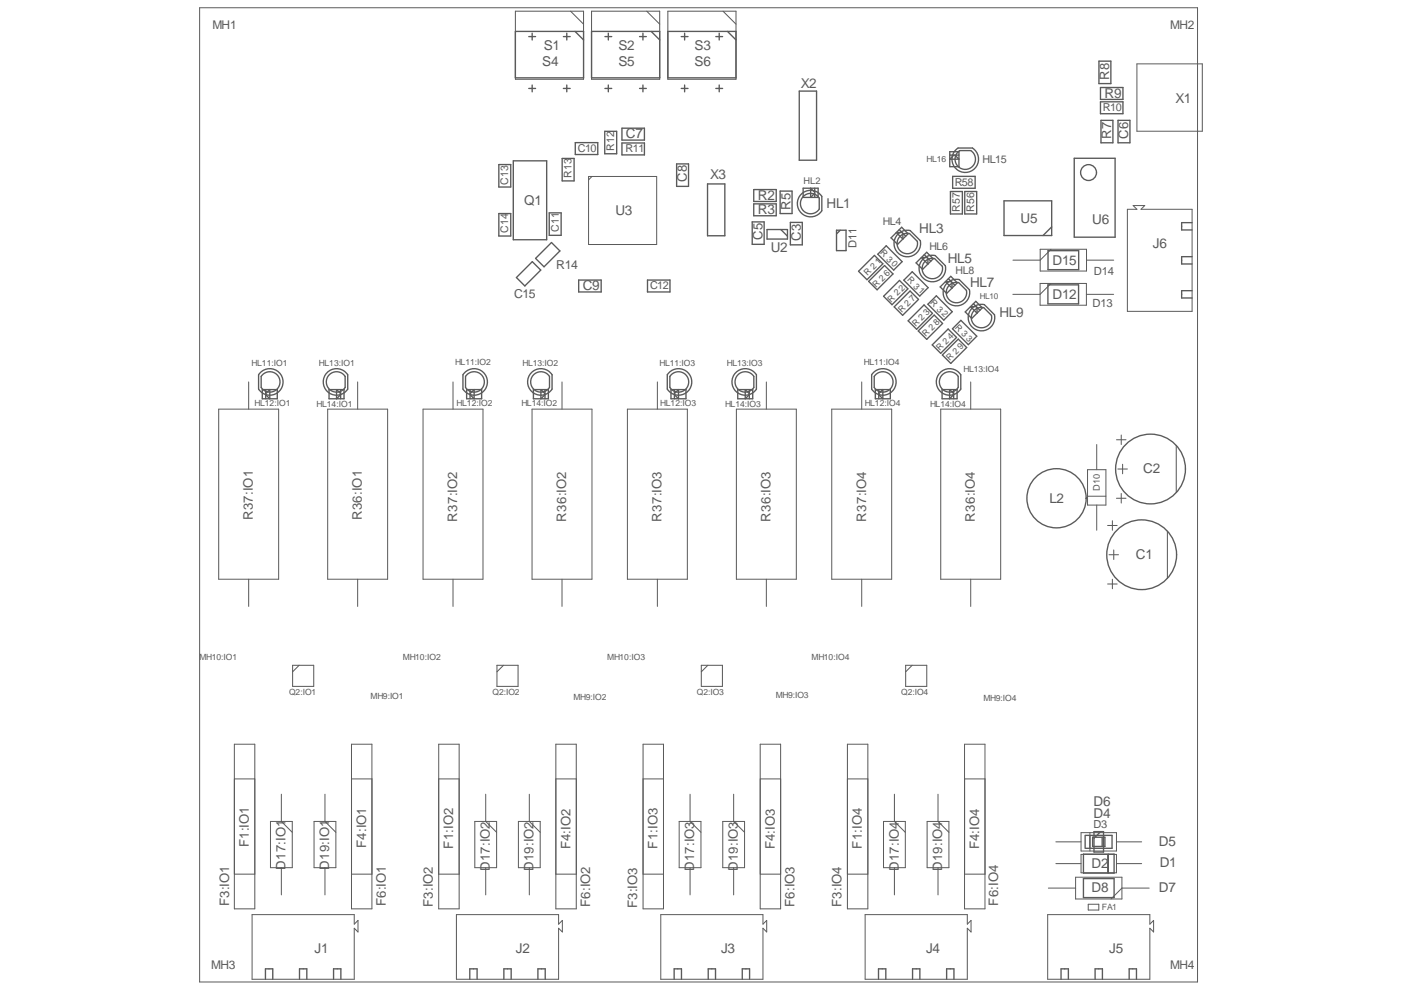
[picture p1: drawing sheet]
<svg xmlns="http://www.w3.org/2000/svg" width="297mm" height="210mm" viewBox="0 0 297 210" stroke-linecap="round" stroke-linejoin="round" font-family="sans-serif">
<defs><g id="words">
<g font-size="2.9" fill="#5a5a5a">
<text x="115" y="10.5">S1</text>
<text x="130.8" y="10.5">S2</text>
<text x="147" y="10.5">S3</text>
<text x="114.7" y="13.9">S4</text>
<text x="130.8" y="13.9">S5</text>
<text x="147" y="13.9">S6</text>
<text x="169.4" y="18.5">X2</text>
<text x="233.7" y="20.7">R9</text>
<text x="248.7" y="21.7">X1</text>
<text x="132.4" y="29.3">C7</text>
<text x="150.2" y="38">X3</text>
<text x="110.9" y="43.3">Q1</text>
<text x="130.2" y="45.4">U3</text>
<text x="160.3" y="42.3">R2</text>
<text x="160.3" y="45.3">R3</text>
<text x="174.8" y="44">HL1</text>
<text x="215.9" y="47.1">U5</text>
<text x="231.1" y="47.5">U6</text>
<text x="163.1" y="53.2">U2</text>
<text x="194.5" y="49.3">HL3</text>
<text x="243.9" y="52.5">J6</text>
<text x="200.5" y="55.6">HL5</text>
<text x="222.7" y="56">D15</text>
<text x="123.3" y="61.4">C9</text>
<text x="205.2" y="60.7">HL7</text>
<text x="222.7" y="63.2">D12</text>
<text x="211.4" y="67.2">HL9</text>
<text x="241.9" y="100.1">C2</text>
<text x="222" y="106.4">L2</text>
<text x="240.3" y="118.3">C1</text>
<text x="231.3" y="173.1">D4</text>
<text x="231.3" y="170.6">D6</text>
<text x="245.2" y="179">D5</text>
<text x="230.9" y="183.7">D2</text>
<text x="245.4" y="183.5">D1</text>
<text x="230.9" y="188.8">D8</text>
<text x="245.2" y="188.8">D7</text>
<text x="66.5" y="201.6">J1</text>
<text x="109.2" y="201.6">J2</text>
<text x="152.5" y="201.6">J3</text>
<text x="195.9" y="201.6">J4</text>
<text x="234.7" y="201.6">J5</text>
</g>
<g font-size="2.8" fill="#5a5a5a">
<text x="234.7" y="16.9" transform="rotate(-90 234.7 16.9)">R8</text>
<text x="235.1" y="29.4" transform="rotate(-90 235.1 29.4)">R7</text>
<text x="238.7" y="29.4" transform="rotate(-90 238.7 29.4)">C6</text>
<text x="145.3" y="38.6" transform="rotate(-90 145.3 38.6)">C8</text>
<text x="167.2" y="44.3" transform="rotate(-90 167.2 44.3)">R5</text>
<text x="161.3" y="50.9" transform="rotate(-90 161.3 50.9)">C5</text>
<text x="169.4" y="51" transform="rotate(-90 169.4 51)">C3</text>
<text x="53.5" y="110.1" transform="rotate(-90 53.5 110.1)">R37:IO1</text>
<text x="76.6" y="110.1" transform="rotate(-90 76.6 110.1)">R36:IO1</text>
<text x="96.7" y="110.3" transform="rotate(-90 96.7 110.3)">R37:IO2</text>
<text x="119.8" y="110.3" transform="rotate(-90 119.8 110.3)">R36:IO2</text>
<text x="140" y="110.3" transform="rotate(-90 140 110.3)">R37:IO3</text>
<text x="163" y="110.3" transform="rotate(-90 163 110.3)">R36:IO3</text>
<text x="183.2" y="110.3" transform="rotate(-90 183.2 110.3)">R37:IO4</text>
<text x="206.3" y="110.3" transform="rotate(-90 206.3 110.3)">R36:IO4</text>
<text x="52.7" y="179.3" transform="rotate(-90 52.7 179.3)">F1:IO1</text>
<text x="77.5" y="179.5" transform="rotate(-90 77.5 179.5)">F4:IO1</text>
<text x="95.9" y="179.6" transform="rotate(-90 95.9 179.6)">F1:IO2</text>
<text x="120.7" y="179.7" transform="rotate(-90 120.7 179.7)">F4:IO2</text>
<text x="139.1" y="179.6" transform="rotate(-90 139.1 179.6)">F1:IO3</text>
<text x="163.9" y="179.7" transform="rotate(-90 163.9 179.7)">F4:IO3</text>
<text x="182.4" y="179.6" transform="rotate(-90 182.4 179.6)">F1:IO4</text>
<text x="207.1" y="179.7" transform="rotate(-90 207.1 179.7)">F4:IO4</text>
<text x="60.4" y="184" transform="rotate(-90 60.4 184)">D17:IO1</text>
<text x="69.7" y="184" transform="rotate(-90 69.7 184)">D19:IO1</text>
<text x="103.7" y="184.4" transform="rotate(-90 103.7 184.4)">D17:IO2</text>
<text x="112.9" y="184.4" transform="rotate(-90 112.9 184.4)">D19:IO2</text>
<text x="146.9" y="184.4" transform="rotate(-90 146.9 184.4)">D17:IO3</text>
<text x="156.1" y="184.4" transform="rotate(-90 156.1 184.4)">D19:IO3</text>
<text x="190.2" y="184.4" transform="rotate(-90 190.2 184.4)">D17:IO4</text>
<text x="199.3" y="184.4" transform="rotate(-90 199.3 184.4)">D19:IO4</text>
<text x="48.5" y="191.8" transform="rotate(-90 48.5 191.8)">F3:IO1</text>
<text x="81.6" y="191.8" transform="rotate(-90 81.6 191.8)">F6:IO1</text>
<text x="91.6" y="191.9" transform="rotate(-90 91.6 191.9)">F3:IO2</text>
<text x="124.9" y="191.9" transform="rotate(-90 124.9 191.9)">F6:IO2</text>
<text x="168.1" y="191.9" transform="rotate(-90 168.1 191.9)">F6:IO3</text>
<text x="178" y="191.9" transform="rotate(-90 178 191.9)">F3:IO4</text>
<text x="211.2" y="191.6" transform="rotate(-90 211.2 191.6)">F6:IO4</text>
<text x="134.8" y="192.2" transform="rotate(-90 134.8 192.2)">F3:IO3</text>
</g>
<g font-size="2.6" fill="#5a5a5a">
<text x="117.7" y="56.9">R14</text>
<text x="108.8" y="63.1">C15</text>
</g>
<g font-size="2.5" fill="#5a5a5a">
<text x="45" y="6.1">MH1</text>
<text x="247.6" y="6.1">MH2</text>
<text x="44.7" y="205">MH3</text>
<text x="247.6" y="205">MH4</text>
</g>
<g font-size="2.4" fill="#5a5a5a">
<text x="181.2" y="52.6" transform="rotate(-90 181.2 52.6)">D11</text>
<text x="231.4" y="58.1">D14</text>
<text x="231.1" y="65.1">D13</text>
</g>
<g font-size="2.3" fill="#5a5a5a">
<text x="233.4" y="23.5">R10</text>
<text x="122.3" y="32.2">C10</text>
<text x="132.4" y="32.2">R11</text>
<text x="207.9" y="34.5">HL15</text>
<text x="202" y="39.3">R58</text>
<text x="137.5" y="61.2">C12</text>
<text x="231.4" y="175.3">D3</text>
</g>
<g font-size="2.2" fill="#5a5a5a">
<text x="129.9" y="32" transform="rotate(-90 129.9 32)">R12</text>
<text x="107.5" y="39" transform="rotate(-90 107.5 39)">C13</text>
<text x="120.9" y="37.7" transform="rotate(-90 120.9 37.7)">R13</text>
<text x="186.7" y="47.7">HL4</text>
<text x="203.1" y="44.9" transform="rotate(-90 203.1 44.9)">R57</text>
<text x="206.1" y="44.9" transform="rotate(-90 206.1 44.9)">R56</text>
<text x="107.5" y="49.4" transform="rotate(-90 107.5 49.4)">C14</text>
<text x="118.2" y="49" transform="rotate(-90 118.2 49)">C11</text>
<text x="196.6" y="52.9">HL6</text>
<text x="202.2" y="58.1">HL8</text>
</g>
<text font-size="2" fill="#5a5a5a" x="170" y="39">HL2</text>
<g font-size="1.9" fill="#5a5a5a">
<text x="186.1" y="53.6" transform="rotate(45 186.1 53.6)">R 3</text>
<text x="183.5" y="58.4" transform="rotate(-45 183.5 58.4)">R 2</text>
<text x="185.9" y="56.1" transform="rotate(-45 185.9 56.1)">1</text>
<text x="187.7" y="58.6" transform="rotate(-45 187.7 58.6)">6</text>
<text x="188.5" y="55.9" transform="rotate(45 188.5 55.9)">0</text>
<text x="191.8" y="59.3" transform="rotate(45 191.8 59.3)">R 3</text>
<text x="185.4" y="60.9" transform="rotate(-45 185.4 60.9)">R 2</text>
<text x="188.5" y="64.1" transform="rotate(-45 188.5 64.1)">R 2</text>
<text x="190.9" y="61.7" transform="rotate(-45 190.9 61.7)">2</text>
<text x="193.1" y="63.9" transform="rotate(-45 193.1 63.9)">7</text>
<text x="194.2" y="61.7" transform="rotate(45 194.2 61.7)">1</text>
<text x="196.7" y="64.2" transform="rotate(45 196.7 64.2)">R 3</text>
<text x="190.8" y="66.3" transform="rotate(-45 190.8 66.3)">R 2</text>
<text x="193.7" y="69.3" transform="rotate(-45 193.7 69.3)">R 2</text>
<text x="195.9" y="71.4" transform="rotate(-45 195.9 71.4)">R 2</text>
<text x="196.1" y="66.9" transform="rotate(-45 196.1 66.9)">3</text>
<text x="198.2" y="69" transform="rotate(-45 198.2 69)">8</text>
<text x="199.1" y="66.5" transform="rotate(45 199.1 66.5)">2</text>
<text x="201.2" y="72" transform="rotate(-45 201.2 72)">4</text>
<text x="201.9" y="69.4" transform="rotate(45 201.9 69.4)">R 3</text>
<text x="204.3" y="71.7" transform="rotate(45 204.3 71.7)">3</text>
<text x="198.8" y="74.3" transform="rotate(-45 198.8 74.3)">R 2</text>
<text x="200.9" y="76.5" transform="rotate(-45 200.9 76.5)">R 2</text>
<text x="203.3" y="74.1" transform="rotate(-45 203.3 74.1)">9</text>
<text x="232.7" y="103.9" transform="rotate(-90 232.7 103.9)">D10</text>
</g>
<g font-size="1.8" fill="#5a5a5a">
<text x="196" y="34.3">HL16</text>
<text x="53.2" y="77.5">HL11:IO1</text>
<text x="67.5" y="77.5">HL13:IO1</text>
<text x="96.3" y="77.2">HL11:IO2</text>
<text x="110.5" y="77.5">HL13:IO2</text>
<text x="139.5" y="77.5">HL11:IO3</text>
<text x="153.8" y="77.5">HL13:IO3</text>
<text x="182.7" y="77.2">HL11:IO4</text>
<text x="203.8" y="78.8">HL13:IO4</text>
<text x="53.9" y="86">HL12:IO1</text>
<text x="67" y="86.1">HL14:IO1</text>
<text x="96.6" y="86">HL12:IO2</text>
<text x="110.3" y="85.9">HL14:IO2</text>
<text x="139.7" y="85.9">HL12:IO3</text>
<text x="153.4" y="86.1">HL14:IO3</text>
<text x="182.9" y="86">HL12:IO4</text>
<text x="196.8" y="86.1">HL14:IO4</text>
<text x="42.2" y="139.7">MH10:IO1</text>
<text x="85.2" y="139.7">MH10:IO2</text>
<text x="128.5" y="139.7">MH10:IO3</text>
<text x="171.7" y="139.7">MH10:IO4</text>
<text x="61.2" y="147.1">Q2:IO1</text>
<text x="78.4" y="147.9">MH9:IO1</text>
<text x="104.2" y="147.1">Q2:IO2</text>
<text x="121.3" y="148">MH9:IO2</text>
<text x="147.5" y="147.1">Q2:IO3</text>
<text x="164.1" y="147.8">MH9:IO3</text>
<text x="190.7" y="147.1">Q2:IO4</text>
<text x="208.1" y="148.3">MH9:IO4</text>
<text x="233.1" y="192.5">FA1</text>
</g>
<text font-size="1.7" fill="#5a5a5a" x="207.3" y="63.2">HL10</text>
</g></defs>
<g fill="none" stroke="#5a5a5a" stroke-width=".21">
<path d="M42.2 1.6h211.2v206.2h-211.2zM240.5 13.5h13.9v14.3h-13.9zM124.5 37.3h14.4v14.4h-14.4zM125.2 37.3l-.7 .8M220 60h9.8v4.6h-9.8zM220.1 52.7h9.8v4.7h-9.8zM222.4 60l-2.4 2.3h-5.7M222.4 52.7l-2.3 2.3h-5.8M229.9 55h5.7M238.5 44.3h2l-.8-.8h2.5l-.8 .8h10.8v21.6h-13.7zM229.8 62.3h5.8M46.3 86.6h12.7v36h-12.7z"/>
<path d="M52.6 80.8v5.8M69.3 86.6h12.7v36h-12.7zM75.7 80.8v5.8M89.5 86.6h12.7v36h-12.7zM95.8 80.8v5.8M112.6 86.6h12.6v36h-12.6zM118.9 80.8v5.8M132.7 86.6h12.7v36h-12.7zM139.1 80.8v5.8M155.8 86.6h12.7v36h-12.7zM162.1 80.8v5.8M176 86.6h12.7v36h-12.7z"/>
<path d="M182.3 80.8v5.8M199 86.6h12.7v36h-12.7zM205.4 80.8v5.8M230.1 99.4h3.9v7.5h-3.9zM232 94.1v5.3M230.1 105h3.9M232 106.9v5.3M52.6 122.6v5.7M75.7 122.6v5.7M95.8 122.6v5.7M118.9 122.6v5.7M139.1 122.6v5.7"/>
<path d="M162.1 122.6v5.7M182.3 122.6v5.7M205.4 122.6v5.7M49.6 157.5h4.3v34.8h-4.3zM74.4 157.5h4.3v34.8h-4.3zM92.8 157.5h4.3v34.8h-4.3zM117.6 157.5h4.3v34.8h-4.3zM136.1 157.5h4.3v34.8h-4.3zM160.8 157.5h4.4v34.8h-4.4zM179.3 157.5h4.3v34.8h-4.3zM204.1 157.5h4.3v34.8h-4.3zM49.6 164.8h4.3"/>
<path d="M57.2 173.8h4.6v9.8h-4.6zM59.5 168.1v5.7l2.3 2.3M66.4 173.8h4.7v9.8h-4.7zM68.8 168.1v5.7l2.3 2.3M74.4 164.8h4.3M92.8 164.8h4.3M100.5 173.8h4.6v9.8h-4.6zM102.8 168.1v5.7l2.3 2.3M109.7 173.8h4.6v9.8h-4.6zM112 168.1v5.7l2.3 2.3M121.9 164.8h-4.3v20.2h4.3M136.1 164.8h4.3"/>
<path d="M143.7 173.8h4.6v9.8h-4.6zM146 168.1v5.7l2.3 2.3M152.9 173.8h4.6v9.8h-4.6zM155.2 168.1v5.7l2.3 2.3M160.8 164.8h4.4M179.3 164.8h4.3M186.9 173.8h4.6v9.8h-4.6zM189.2 168.1v5.7l2.3 2.3M196.1 173.8h4.7v9.8h-4.7zM198.5 168.1v5.7l2.3 2.3M204.1 164.8h4.3M223.4 178.1h5.3"/>
<path d="M228.7 176.2h7.5v3.9h-7.5zM230.6 176.2v3.9M236.2 178.1h5.3M49.6 185h4.3M53.3 193.5h21.6v2l.8-.7v2.4l-.8-.8v10.8h-21.6zM59.5 183.6v5.8M68.8 183.6v5.8M74.4 185h4.3M92.8 185h4.3M96.6 193.5h21.6v2l.8-.7v2.4l-.8-.8v10.8h-21.6zM102.8 183.6v5.8M112 183.6v5.8"/>
<path d="M136.1 185h4.3M139.8 193.5h21.6v2l.8-.7v2.4l-.8-.8v10.8h-21.6zM146 183.6v5.8M155.2 183.6v5.8M160.8 185h4.4M179.3 185h4.3M183 193.5h21.6v2l.8-.7v2.4l-.8-.8v10.8h-21.6zM189.2 183.6v5.8M198.5 183.6v5.8M204.1 185h4.3M221.7 193.5h21.6v2l.8-.7v2.4l-.8-.8v10.8h-21.6zM221.8 187.9h5.8"/>
<path d="M223.4 182.7h5.3M227.6 185.6h9.8v4.6h-9.8zM228.7 180.8h7.5v3.9h-7.5zM230.2 191.3h2.3v1.3h-2.3zM234.3 180.8v3.9M236.2 182.7h5.3M243.1 187.9h-5.7l-2.3 2.3"/>
</g>
<g fill="none" stroke="#5a5a5a" stroke-width=".29">
<path d="M109 6.7l14.5-.1v9.9h-14.5zM111.9 18.7h1.4M111.9 7.7h1.4M112.6 7v1.5M112.6 18v1.4M119.2 18.7h1.4M119.2 7.7h1.4M119.9 7v1.5M119.9 18v1.4M121.7 6.6l1.8 1.8M125.2 6.7l14.4-.1v9.9h-14.4zM128 18.7h1.4"/>
<path d="M128 7.7h1.4M128.7 7v1.5M128.7 18v1.4M135.3 18.7h1.4M135.3 7.7h1.4M136 7v1.5M136 18v1.4M137.8 6.6l1.8 1.8M141.3 6.7l14.4-.1v9.9h-14.4zM144.1 18.7h1.5M144.1 7.7h1.5M144.8 7v1.5"/>
<path d="M144.8 18v1.4M151.4 18.7h1.5M151.4 7.7h1.5M152.2 7v1.5M152.2 18v1.4M153.9 6.6l1.8 1.8M169.1 19.3h3.7v14.6h-3.7zM232.5 12.9h2.5v4.8h-2.5zM232.8 18.5h4.8v2.5h-4.8zM105.5 34.8h2.6v4.8h-2.6zM108.6 34h7.1v16.7h-7.1zM118.9 33.5h2.6v4.8h-2.6z"/>
<path d="M121.7 30.2h4.8v2.5h-4.8zM127.9 27.8h2.6v4.7h-2.6zM131.6 30.3h4.7v2.5h-4.7zM131.6 27.1h4.7v2.5h-4.7zM143.1 34.7h2.6v4.7h-2.6zM149.7 38.9h3.7v11h-3.7zM169.9 39.8h3.2v2h-3.2zM172.4 39.8v2M200.9 32.1h2v3.2h-2zM200.9 32.8h2M201.5 37.3h4.8v2.5h-4.8zM201.8 32.8l-.9 .9h2l-.9-.9"/>
<path d="M202.2 31.7l.5-.4h3a2.81 2.81 0 0 1 .8 4.1 2.81 2.81 0 0 1-4.1 .4 2.81 2.81 0 0 1-.2-4.1zM202.6 32.3l.5-.4h2.3a2.16 2.16 0 0 1 .6 3 2.16 2.16 0 0 1-3.1 .5 2.16 2.16 0 0 1-.3-3.1zM227.3 33.5h8.6v16.7h-8.6zM232.8 21.5h4.8v2.6h-4.8zM232.9 25.5h2.6v4.7h-2.6zM236.5 25.5h2.6v4.7h-2.6zM105.5 45.2h2.6v4.7h-2.6zM109.3 58.7l3.3-3.3 1.8 1.7-3.4 3.4zM113.3 54.7l3.4-3.4 1.8 1.8-3.4 3.4zM116.2 45h2.5v4.8h-2.5zM122.4 59.3h4.8v2.5h-4.8zM137 59.3h4.7v2.5h-4.7z"/>
<path d="M159.1 47h2.6v4.7h-2.6zM159.5 40.1h4.7v2.5h-4.7zM159.5 43.1h4.7v2.6h-4.7zM162.3 48.6h4.3v2h-4.3zM165.1 40.4h2.5v4.8h-2.5zM165.2 48.6l1.4 1.4M167.2 47.1h2.5v4.7h-2.5zM169.5 41.1a2.81 2.81 0 0 1 4.4 .5v3a2.81 2.81 0 0 1-4.2 .7 2.81 2.81 0 0 1-.2-4.2zM170.1 41.5a2.16 2.16 0 0 1 3.2 .4v2.3a2.16 2.16 0 0 1-3.2 .5 2.16 2.16 0 0 1 0-3.2zM172.4 40.7l-.9-.9v2l.9-.9M177 48.7h2v4.3h-2zM177.8 48.7l-.8 .8"/>
<path d="M181.6 57.4l3.4-3.4 1.8 1.8-3.4 3.4zM183.8 59.5l3.3-3.3 1.8 1.8-3.3 3.3zM185.7 53.8l1.8-1.8 3.4 3.4-1.8 1.7zM188.5 50.3l2.3-2.2 1.3 1.4-2.2 2.2zM189.8 49.8a2.81 2.81 0 0 1 2.8-1l2.1 2.1a2.81 2.81 0 0 1-3.4 3.4 2.81 2.81 0 0 1-1.5-4.5zM190.2 48.6l1.4 1.4M190.5 49.9a2.16 2.16 0 0 1 1.9-.5l1.7 1.7a2.16 2.16 0 0 1-2.8 2.5 2.16 2.16 0 0 1-.8-3.7zM190.9 49.2h-1.3l1.4 1.4v-1.2M191.2 59.3l1.8-1.8 3.4 3.4-1.8 1.7zM193.8 55.6l2.3-2.2 1.3 1.4-2.2 2.2zM195.1 55.1a2.81 2.81 0 0 1 2.8-1l2.1 2.1a2.81 2.81 0 0 1-3.4 3.4 2.81 2.81 0 0 1-1.5-4.5zM195.5 53.9l1.4 1.4"/>
<path d="M195.8 55.2a2.16 2.16 0 0 1 1.9-.5l1.7 1.7a2.16 2.16 0 0 1-2.8 2.5 2.16 2.16 0 0 1-.8-3.7zM196.2 54.5h-1.3l1.4 1.4v-1.2M200.6 59l1.4 1.4M201.1 40.5h2.5v4.8h-2.5zM201.3 59.6h-1.3l1.4 1.4v-1.3M204.1 40.5h2.5v4.8h-2.5zM212.4 42.5h10.1v7.3h-10.1zM221.7 53h6.5v4.1h-6.5zM222.5 48l-1.8 1.8M252.2 47.1h-2.2v1.6h2.2M252.2 54.3h-2.2v1.6h2.2M55.1 78.8a2.81 2.81 0 0 1 4.1 .2 2.81 2.81 0 0 1-.5 4.1 2.81 2.81 0 0 1-4-.8v-3z"/>
<path d="M55.6 79.2a2.16 2.16 0 0 1 3.2 .3 2.16 2.16 0 0 1-.5 3.1 2.16 2.16 0 0 1-3-.6v-2.3zM69.2 78.8a2.81 2.81 0 0 1 4.4 .5v3a2.81 2.81 0 0 1-4.2 .7 2.81 2.81 0 0 1-.2-4.2zM69.8 79.2a2.16 2.16 0 0 1 3.2 .5v2.3a2.16 2.16 0 0 1-3.2 .5 2.16 2.16 0 0 1 0-3.3zM98.4 78.8a2.81 2.81 0 0 1 4.1 .2 2.81 2.81 0 0 1-.5 4.1 2.81 2.81 0 0 1-4.1-.8v-3zM98.9 79.2a2.16 2.16 0 0 1 3.1 .3 2.16 2.16 0 0 1-.4 3.1 2.16 2.16 0 0 1-3.1-.6v-2.3zM112.5 78.8a2.81 2.81 0 0 1 4.3 .5v3a2.81 2.81 0 0 1-4.1 .7 2.81 2.81 0 0 1-.2-4.2zM113 79.2a2.16 2.16 0 0 1 3.3 .5v2.3a2.16 2.16 0 0 1-3.3 .5 2.16 2.16 0 0 1 0-3.3zM141.6 78.8a2.81 2.81 0 0 1 4.1 .2 2.81 2.81 0 0 1-.5 4.1 2.81 2.81 0 0 1-4-.8v-3zM142.1 79.2a2.16 2.16 0 0 1 3.1 .3 2.16 2.16 0 0 1-.4 3.1 2.16 2.16 0 0 1-3.1-.6v-2.3zM155.7 78.8a2.81 2.81 0 0 1 4.3 .5v3a2.81 2.81 0 0 1-4.1 .7 2.81 2.81 0 0 1-.2-4.2zM156.2 79.2a2.16 2.16 0 0 1 3.3 .5v2.3a2.16 2.16 0 0 1-3.2 .5 2.16 2.16 0 0 1-.1-3.3zM184.8 78.8a2.81 2.81 0 0 1 4.1 .2 2.81 2.81 0 0 1-.5 4.1 2.81 2.81 0 0 1-4-.8v-3z"/>
<path d="M185.3 79.2a2.16 2.16 0 0 1 3.2 .3 2.16 2.16 0 0 1-.5 3.1 2.16 2.16 0 0 1-3-.6v-2.3zM186.9 62.7l3.4-3.4 1.8 1.8-3.4 3.4zM189.2 64.9l3.3-3.3 1.8 1.8-3.3 3.3zM192.1 67.9l3.4-3.4 1.8 1.8-3.4 3.4zM194.3 70l3.3-3.3 1.8 1.7-3.3 3.4zM196.3 64.4l1.8-1.8 3.4 3.4-1.8 1.7zM197.2 73l3.4-3.4 1.8 1.8-3.4 3.4zM198.9 60.7l2.3-2.2 1.3 1.3-2.2 2.3zM198.9 78.8a2.81 2.81 0 0 1 4.4 .5v3a2.81 2.81 0 0 1-4.2 .7 2.81 2.81 0 0 1-.2-4.2zM199.4 75.1l3.3-3.3 1.8 1.7-3.3 3.4zM199.5 79.2a2.16 2.16 0 0 1 3.2 .5v2.3a2.16 2.16 0 0 1-3.2 .5 2.16 2.16 0 0 1 0-3.3zM200.2 60.1a2.81 2.81 0 0 1 2.8-.9l2.1 2.1a2.81 2.81 0 0 1-3.4 3.3 2.81 2.81 0 0 1-1.5-4.5z"/>
<path d="M200.9 60.3a2.16 2.16 0 0 1 1.9-.5l1.7 1.6a2.16 2.16 0 0 1-2.8 2.6 2.16 2.16 0 0 1-.8-3.7zM201.5 69.6l1.8-1.8 3.4 3.3-1.8 1.8zM204.2 66l2.3-2.2 1.3 1.3-2.2 2.3zM205.5 65.4a2.81 2.81 0 0 1 2.8-.9l2.1 2.1a2.81 2.81 0 0 1-3.4 3.3 2.81 2.81 0 0 1-1.5-4.5zM205.9 64.3l1.4 1.3M206.2 65.6a2.16 2.16 0 0 1 1.9-.5l1.7 1.6a2.16 2.16 0 0 1-2.8 2.6 2.16 2.16 0 0 1-.8-3.7zM206.6 64.9h-1.3l1.4 1.4v-1.3M221.7 60.3h6.5v4h-6.5zM252.2 61.5h-2.2v1.6h2.2M55.5 82.4h3.2v2h-3.2zM56.2 83.3l.9-.9v2l-.9-.9M56.2 82.4v2"/>
<path d="M69.6 82.4h3.2v2h-3.2zM72.1 83.3l-.9-.9v2l.9-.9M72.1 82.4v2M98.7 82.4h3.2v2h-3.2zM99.4 82.4v2M99.4 83.3l.9-.9v2l-.9-.9M112.8 82.4h3.2v2h-3.2zM115.3 83.3l-.9-.9v2l.9-.9M115.3 82.4v2M142 82.4h3.1v2h-3.1zM142.7 82.4v2M142.7 83.3l.8-.9v2l-.8-.9"/>
<path d="M156.1 82.4h3.2v2h-3.2zM158.5 82.4v2M158.5 83.3l-.8-.9v2l.8-.9M185.2 82.4h3.2v2h-3.2zM185.9 83.3l.9-.9v2l-.9-.9M185.9 82.4v2M199.3 82.4h3.2v2h-3.2zM201.8 83.3l-.9-.9v2l.9-.9M201.8 82.4v2M229.6 176.8v2.7M229.7 176.8h5.6v2.7h-5.6M230.6 176.8v2.7"/>
<path d="M231.2 177.2h2.6v1.9h-2.6zM231.5 176h2v4.3h-2zM232.9 176l-1.4 1.4M233.2 177.2v1.9M229.2 180.7h6.5v4h-6.5zM229.2 185.9h6.5v4h-6.5zM234.5 180.7v4M56.2 207.2v-2.2h1.5v2.2M63.4 207.2v-2.2h1.5v2.2M70.6 207.2v-2.2h1.5v2.2M99.4 207.2v-2.2h1.5v2.2M106.6 207.2v-2.2h1.5v2.2"/>
<path d="M113.8 207.2v-2.2h1.6v2.2M142.6 207.2v-2.2h1.6v2.2M149.8 207.2v-2.2h1.6v2.2M157 207.2v-2.2h1.6v2.2M185.9 207.2v-2.2h1.5v2.2M193.1 207.2v-2.2h1.5v2.2M200.3 207.2v-2.2h1.5v2.2M224.5 207.2v-2.2h1.5v2.2M231.7 207.2v-2.2h1.5v2.2M238.9 207.2v-2.2h1.5v2.2"/>
<circle cx="230.3" cy="36.5" r="1.68"/>
<circle cx="243.4" cy="99.2" r="7.4"/>
<circle cx="223.5" cy="105.4" r="6.3"/>
<circle cx="241.5" cy="117.4" r="7.4"/>
</g>
<g fill="none" stroke="#5a5a5a" stroke-width=".22">
<path d="M109 2.4h14.5v14.4h-14.5zM120.7 2.4l2.8 2.7M125.2 2.4h14.4v14.4h-14.4zM136.8 2.4l2.8 2.7M141.3 2.4h14.4v14.4h-14.4zM153 2.4l2.7 2.7M236.2 93.1h2M236.5 99.2h2M237.2 92v2.1M237.5 98.2v2M248.9 94.3v9.9M234.3 111.2h2.1"/>
<path d="M234.6 117.4h2M235.3 110.2v2M235.6 116.4v2M236.2 105.4h2M237.2 104.4v2M247 112.4v10M234.3 123.6h2.1M235.3 122.6v2M61.9 140.8h4.5v4.4h-4.5zM63.3 140.8l-1.4 1.4M105.1 140.8h4.5v4.4h-4.5zM106.5 140.8l-1.4 1.4"/>
<path d="M148.4 140.8h4.4v4.4h-4.4zM149.8 140.8l-1.4 1.4M191.6 140.8h4.5v4.4h-4.5zM193 140.8l-1.4 1.4"/>
</g>
<use href="#words"/>
</svg>
